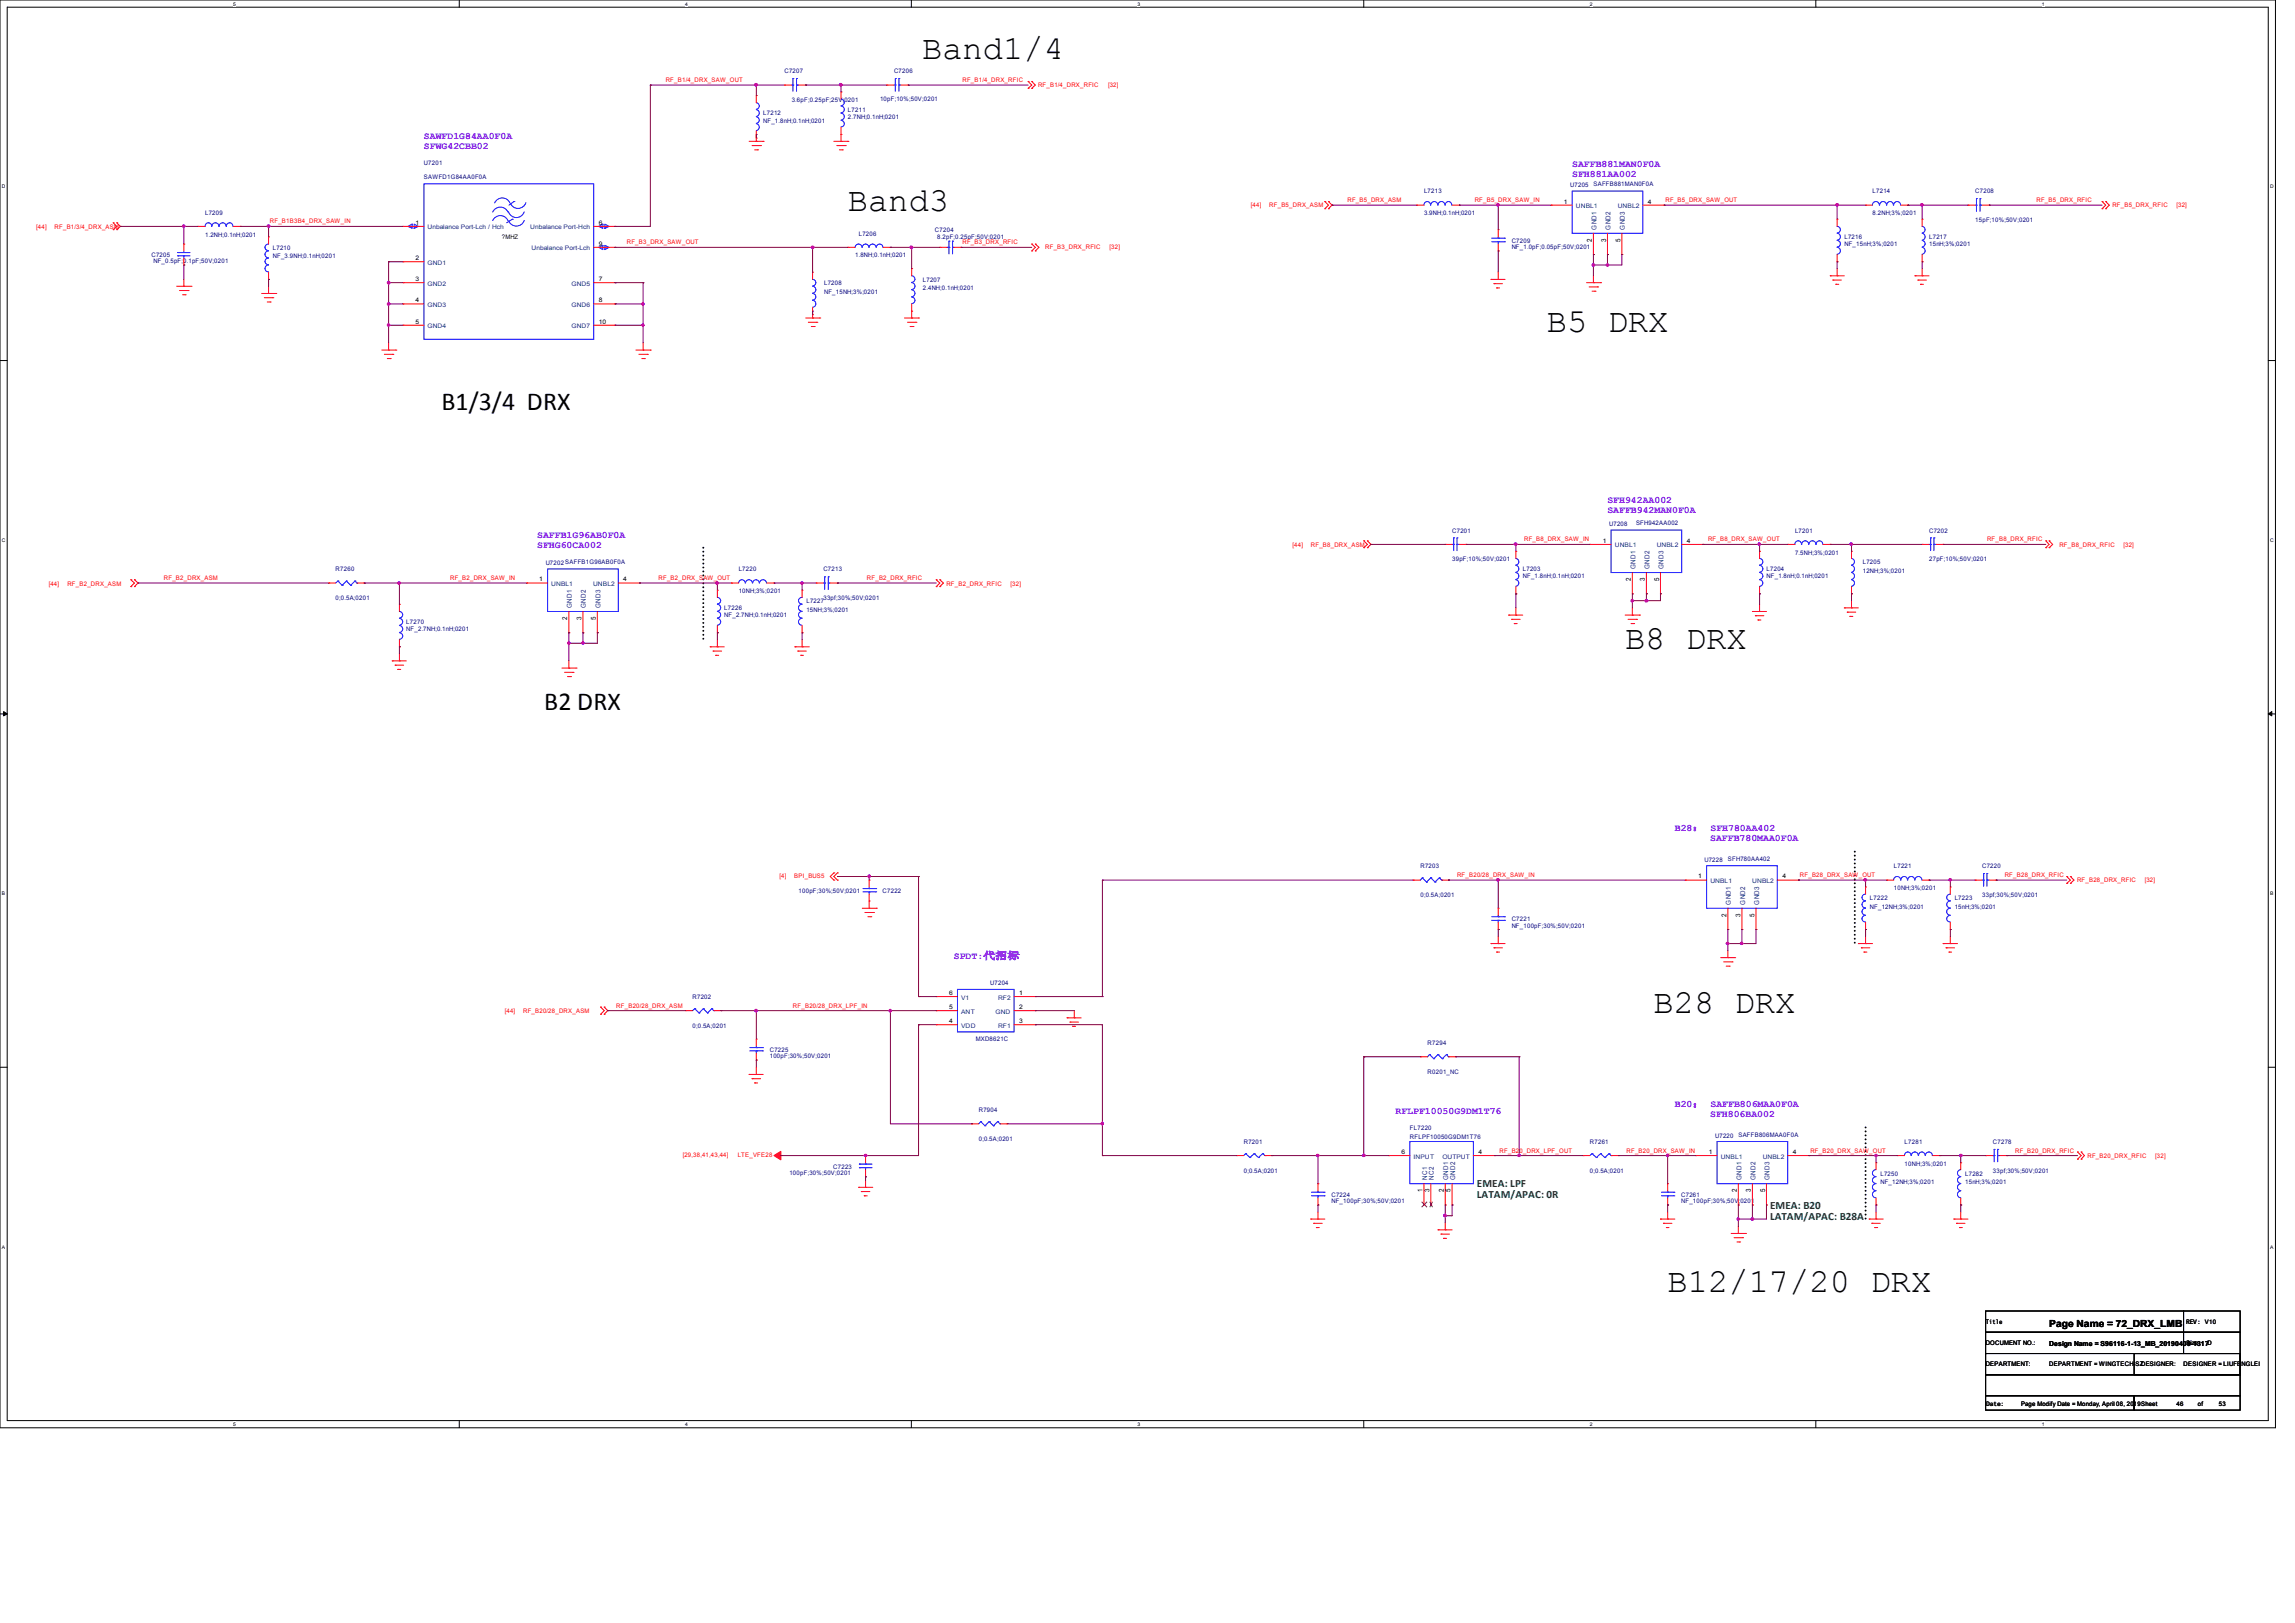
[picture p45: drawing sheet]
<svg xmlns="http://www.w3.org/2000/svg" width="297mm" height="210mm" viewBox="0 0 297 210" stroke-linecap="round" stroke-linejoin="round" font-family="sans-serif">
<defs><g id="words">
<g font-size="4.4">
<text x="119.3" y="7.6">Band1/4</text>
<text x="109.7" y="27.3">Band3</text>
<text x="200.2" y="43">B5 DRX</text>
<text x="210.3" y="83.9">B8 DRX</text>
<text x="214" y="131.1">B28 DRX</text>
<text x="215.8" y="167.2">B12/17/20 DRX</text>
</g>
<g font-size="3.3">
<text x="57.1" y="53">B1/3/4 DRX</text>
<text x="70.4" y="91.9">B2 DRX</text>
</g>
<g font-size="1.4" fill="#008000">
<text x="191.1" y="153.6">EMEA: LPF</text>
<text x="191.1" y="155.1">LATAM/APAC: 0R</text>
<text x="229.1" y="156.4">EMEA: B20</text>
<text x="229.1" y="157.8">LATAM/APAC: B28A</text>
</g>
<g font-size="1.3" fill="#8000ff">
<text x="54.9" y="18">SAWFD1G84AA0F0A</text>
<text x="54.9" y="19.3">SFWG42CBB02</text>
<text x="203.5" y="21.6">SAFFB881MAN0F0A</text>
<text x="203.5" y="22.9">SFH881AA002</text>
<text x="208" y="65.1">SFH942AA002</text>
<text x="69.5" y="69.6">SAFFB1G96AB0F0A</text>
<text x="69.5" y="70.9">SFHG60CA002</text>
<text x="208" y="66.3">SAFFB942MAN0F0A</text>
<text x="216.7" y="107.5">B28： SFH780AA402</text>
<text x="221.3" y="108.8">SAFFB780MAA0F0A</text>
<text x="123.4" y="124.1">SPDT:代招标</text>
<text x="216.7" y="143.3">B20： SAFFB806MAA0F0A</text>
<text x="180.6" y="144.2">RFLPF10050G9DM1T76</text>
<text x="221.3" y="144.5">SFH806BA002</text>
</g>
<text font-size="1.3" x="265.2" y="171.7">Page Name = 72_DRX_LMB</text>
<g font-size=".9" fill="#004080">
<text x="206.6" y="29.7" transform="rotate(-90 206.6 29.7)">GND1</text>
<text x="208.4" y="29.7" transform="rotate(-90 208.4 29.7)">GND2</text>
<text x="210.3" y="29.7" transform="rotate(-90 210.3 29.7)">GND3</text>
<text x="211.6" y="73.6" transform="rotate(-90 211.6 73.6)">GND1</text>
<text x="213.5" y="73.6" transform="rotate(-90 213.5 73.6)">GND2</text>
<text x="215.3" y="73.6" transform="rotate(-90 215.3 73.6)">GND3</text>
<text x="74" y="78.7" transform="rotate(-90 74 78.7)">GND1</text>
<text x="75.8" y="78.7" transform="rotate(-90 75.8 78.7)">GND2</text>
<text x="77.7" y="78.7" transform="rotate(-90 77.7 78.7)">GND3</text>
<text x="224" y="117.1" transform="rotate(-90 224 117.1)">GND1</text>
<text x="225.8" y="117.1" transform="rotate(-90 225.8 117.1)">GND2</text>
<text x="227.7" y="117.1" transform="rotate(-90 227.7 117.1)">GND3</text>
<text x="184.7" y="152.7" transform="rotate(-90 184.7 152.7)">NC1</text>
<text x="185.6" y="152.7" transform="rotate(-90 185.6 152.7)">NC2</text>
<text x="187.4" y="152.7" transform="rotate(-90 187.4 152.7)">GND1</text>
<text x="188.3" y="152.7" transform="rotate(-90 188.3 152.7)">GND2</text>
<text x="225.4" y="152.7" transform="rotate(-90 225.4 152.7)">GND1</text>
<text x="227.2" y="152.7" transform="rotate(-90 227.2 152.7)">GND2</text>
<text x="229" y="152.7" transform="rotate(-90 229 152.7)">GND3</text>
</g>
<g font-size=".9">
<text x="206" y="31.3" transform="rotate(-90 206 31.3)">2</text>
<text x="207.8" y="31.3" transform="rotate(-90 207.8 31.3)">3</text>
<text x="209.7" y="31.3" transform="rotate(-90 209.7 31.3)">5</text>
<text x="211.1" y="75.2" transform="rotate(-90 211.1 75.2)">2</text>
<text x="212.9" y="75.2" transform="rotate(-90 212.9 75.2)">3</text>
<text x="214.7" y="75.2" transform="rotate(-90 214.7 75.2)">5</text>
<text x="73.4" y="80.2" transform="rotate(-90 73.4 80.2)">2</text>
<text x="75.2" y="80.2" transform="rotate(-90 75.2 80.2)">3</text>
<text x="77.1" y="80.2" transform="rotate(-90 77.1 80.2)">5</text>
<text x="223.4" y="118.6" transform="rotate(-90 223.4 118.6)">2</text>
<text x="225.2" y="118.6" transform="rotate(-90 225.2 118.6)">3</text>
<text x="227.1" y="118.6" transform="rotate(-90 227.1 118.6)">5</text>
<text x="184.1" y="154.3" transform="rotate(-90 184.1 154.3)">1</text>
<text x="185" y="154.3" transform="rotate(-90 185 154.3)">3</text>
<text x="186.8" y="154.3" transform="rotate(-90 186.8 154.3)">2</text>
<text x="187.7" y="154.3" transform="rotate(-90 187.7 154.3)">5</text>
<text x="224.8" y="154.3" transform="rotate(-90 224.8 154.3)">2</text>
<text x="226.6" y="154.3" transform="rotate(-90 226.6 154.3)">3</text>
<text x="228.4" y="154.3" transform="rotate(-90 228.4 154.3)">5</text>
<text x="265.2" y="174.1">Design Name = S96116-1-13_MB_20190409-1317D</text>
</g>
<g font-size=".8" fill="#f00">
<text x="86.2" y="10.6">RF_B1/4_DRX_SAW_OUT</text>
<text x="124.6" y="10.6">RF_B1/4_DRX_RFIC</text>
<text x="134.3" y="11.3">RF_B1/4_DRX_RFIC</text>
<text x="143.4" y="11.3">[32]</text>
<text x="4.7" y="29.6">[44]</text>
<text x="7.1" y="29.6">RF_B1/3/4_DRX_ASM</text>
<text x="34.9" y="28.9">RF_B1B3B4_DRX_SAW_IN</text>
<text x="161.9" y="26.8">[44]</text>
<text x="164.3" y="26.8">RF_B5_DRX_ASM</text>
<text x="174.4" y="26.2">RF_B5_DRX_ASM</text>
<text x="190.9" y="26.2">RF_B5_DRX_SAW_IN</text>
<text x="215.5" y="26.2">RF_B5_DRX_SAW_OUT</text>
<text x="263.5" y="26.2">RF_B5_DRX_RFIC</text>
<text x="273.4" y="26.8">RF_B5_DRX_RFIC</text>
<text x="281.7" y="26.8">[32]</text>
<text x="81.1" y="31.6">RF_B3_DRX_SAW_OUT</text>
<text x="124.6" y="31.6">RF_B3_DRX_RFIC</text>
<text x="135.3" y="32.2">RF_B3_DRX_RFIC</text>
<text x="143.6" y="32.2">[32]</text>
<text x="167.3" y="70.7">[44]</text>
<text x="169.6" y="70.7">RF_B8_DRX_ASM</text>
<text x="197.2" y="70.1">RF_B8_DRX_SAW_IN</text>
<text x="221" y="70.1">RF_B8_DRX_SAW_OUT</text>
<text x="257.1" y="70.1">RF_B8_DRX_RFIC</text>
<text x="266.5" y="70.7">RF_B8_DRX_RFIC</text>
<text x="274.8" y="70.7">[32]</text>
<text x="6.3" y="75.8">[44]</text>
<text x="8.7" y="75.8">RF_B2_DRX_ASM</text>
<text x="21.2" y="75.1">RF_B2_DRX_ASM</text>
<text x="58.3" y="75.1">RF_B2_DRX_SAW_IN</text>
<text x="85.2" y="75.1">RF_B2_DRX_SAW_OUT</text>
<text x="112.2" y="75.1">RF_B2_DRX_RFIC</text>
<text x="122.5" y="75.8">RF_B2_DRX_RFIC</text>
<text x="130.8" y="75.8">[32]</text>
<text x="100.9" y="113.6">[4]</text>
<text x="102.8" y="113.6">BPI_BUS5</text>
<text x="188.6" y="113.5">RF_B20/28_DRX_SAW_IN</text>
<text x="232.9" y="113.5">RF_B28_DRX_SAW_OUT</text>
<text x="259.4" y="113.5">RF_B28_DRX_RFIC</text>
<text x="268.8" y="114.2">RF_B28_DRX_RFIC</text>
<text x="277.6" y="114.2">[32]</text>
<text x="65.3" y="131.1">[44]</text>
<text x="67.7" y="131.1">RF_B20/28_DRX_ASM</text>
<text x="79.8" y="130.4">RF_B20/28_DRX_ASM</text>
<text x="102.6" y="130.4">RF_B20/28_DRX_LPF_IN</text>
<text x="88.4" y="149.7">[29,38,41,43,44]</text>
<text x="95.5" y="149.7">LTE_VFE28</text>
<text x="194.1" y="149.1">RF_B20_DRX_LPF_OUT</text>
<text x="210.5" y="149.1">RF_B20_DRX_SAW_IN</text>
<text x="234.3" y="149.1">RF_B20_DRX_SAW_OUT</text>
<text x="260.8" y="149.1">RF_B20_DRX_RFIC</text>
<text x="270.1" y="149.8">RF_B20_DRX_RFIC</text>
<text x="278.9" y="149.8">[32]</text>
</g>
<g font-size=".8" fill="#000080">
<text x="101.5" y="9.5">C7207</text>
<text x="115.7" y="9.5">C7206</text>
<text x="98.8" y="15.9">NF_1.8nH;0.1nH;0201</text>
<text x="98.8" y="14.9">L7212</text>
<text x="102.5" y="13.2">3.6pF;0.25pF;25V;0201</text>
<text x="109.7" y="14.5">L7211</text>
<text x="109.7" y="15.4">2.7NH;0.1nH;0201</text>
<text x="113.9" y="13.1">10pF;10%;50V;0201</text>
<text x="54.9" y="21.3">U7201</text>
<text x="54.9" y="23.2">SAWFD1G84AA0F0A</text>
<text x="26.5" y="27.8">L7209</text>
<text x="184.3" y="25">L7213</text>
<text x="184.3" y="27.9">3.9NH;0.1nH;0201</text>
<text x="203.2" y="24.2">U7205</text>
<text x="206.2" y="24.1">SAFFB881MAN0F0A</text>
<text x="242.3" y="27.9">8.2NH;3%;0201</text>
<text x="242.3" y="25">L7214</text>
<text x="255.6" y="25">C7208</text>
<text x="255.6" y="28.7">15pF;10%;50V;0201</text>
<text x="19.6" y="33.2">C7205</text>
<text x="19.9" y="34.1">NF_0.5pF;0.1pF;50V;0201</text>
<text x="26.5" y="30.6">1.2NH;0.1nH;0201</text>
<text x="35.3" y="33.4">NF_3.9NH;0.1nH;0201</text>
<text x="35.3" y="32.3">L7210</text>
<text x="110.7" y="33.3">1.8NH;0.1nH;0201</text>
<text x="111.1" y="30.5">L7206</text>
<text x="121" y="30.1">C7204</text>
<text x="121.3" y="30.9">8.2pF;0.25pF;50V;0201</text>
<text x="195.6" y="31.4">C7209</text>
<text x="195.6" y="32.2">NF_1.0pF;0.05pF;50V;0201</text>
<text x="238.7" y="31.9">NF_15nH;3%;0201</text>
<text x="238.7" y="30.9">L7216</text>
<text x="249.7" y="31.9">15nH;3%;0201</text>
<text x="249.7" y="30.9">L7217</text>
<text x="106.6" y="36.9">L7208</text>
<text x="106.6" y="38">NF_15NH;3%;0201</text>
<text x="119.4" y="36.4">L7207</text>
<text x="119.4" y="37.5">2.4NH;0.1nH;0201</text>
<text x="187.9" y="68.9">C7201</text>
<text x="208.3" y="68.1">U7208</text>
<text x="211.7" y="68">SFH942AA002</text>
<text x="232.3" y="68.9">L7201</text>
<text x="232.3" y="71.8">7.5NH;3%;0201</text>
<text x="249.7" y="68.9">C7202</text>
<text x="43.4" y="73.9">R7260</text>
<text x="43.4" y="77.7">0;0.5A;0201</text>
<text x="70.6" y="73.1">U7202 SAFFB1G96AB0F0A</text>
<text x="95.6" y="73.9">L7220</text>
<text x="95.6" y="76.8">10NH;3%;0201</text>
<text x="106.6" y="73.9">C7213</text>
<text x="106.6" y="77.7">33pf;30%;50V;0201</text>
<text x="187.9" y="72.6">39pF;10%;50V;0201</text>
<text x="197.1" y="73.9">L7203</text>
<text x="197.1" y="74.8">NF_1.8nH;0.1nH;0201</text>
<text x="228.6" y="74.8">NF_1.8nH;0.1nH;0201</text>
<text x="228.6" y="73.9">L7204</text>
<text x="241.1" y="73">L7205</text>
<text x="241.1" y="74.1">12NH;3%;0201</text>
<text x="249.7" y="72.6">27pF;10%;50V;0201</text>
<text x="52.6" y="80.8">L7270</text>
<text x="52.6" y="81.7">NF_2.7NH;0.1nH;0201</text>
<text x="93.7" y="79">L7226</text>
<text x="93.7" y="79.9">NF_2.7NH;0.1nH;0201</text>
<text x="104.4" y="79.2">15NH;3%;0201</text>
<text x="104.4" y="78.1">L7227</text>
<text x="183.8" y="112.4">R7203</text>
<text x="220.6" y="111.5">U7228</text>
<text x="223.6" y="111.4">SFH780AA402</text>
<text x="245.1" y="112.4">L7221</text>
<text x="256.5" y="112.4">C7220</text>
<text x="103.3" y="115.5">100pF;30%;50V;0201</text>
<text x="114.2" y="115.5">C7222</text>
<text x="183.8" y="116.1">0;0.5A;0201</text>
<text x="195.6" y="119.2">C7221</text>
<text x="242" y="117.6">NF_12NH;3%;0201</text>
<text x="242" y="116.5">L7222</text>
<text x="245.1" y="115.2">10NH;3%;0201</text>
<text x="253" y="116.5">L7223</text>
<text x="253" y="117.6">15nH;3%;0201</text>
<text x="256.5" y="116.1">33pf;30%;50V;0201</text>
<text x="195.6" y="120">NF_100pF;30%;50V;0201</text>
<text x="89.6" y="129.2">R7202</text>
<text x="128.2" y="127.5">U7204</text>
<text x="89.6" y="133">0;0.5A;0201</text>
<text x="99.6" y="136.9">100pF;30%;50V;0201</text>
<text x="99.6" y="136.1">C7225</text>
<text x="126.3" y="134.7">MXD8621C</text>
<text x="184.8" y="135.2">R7294</text>
<text x="126.7" y="143.9">R7904</text>
<text x="184.8" y="138.9">R0201_NC</text>
<text x="126.7" y="147.6">0;0.5A;0201</text>
<text x="161" y="148">R7201</text>
<text x="182.5" y="147.4">RFLPF10050G9DM1T76</text>
<text x="182.5" y="146.3">FL7220</text>
<text x="205.8" y="148">R7261</text>
<text x="222" y="147.2">U7220</text>
<text x="225" y="147.1">SAFFB806MAA0F0A</text>
<text x="246.5" y="148">L7281</text>
<text x="257.9" y="148">C7278</text>
<text x="102.2" y="152">100pF;30%;50V;0201</text>
<text x="107.8" y="151.2">C7223</text>
<text x="161" y="151.8">0;0.5A;0201</text>
<text x="172.3" y="155.7">NF_100pF;30%;50V;0201</text>
<text x="172.3" y="154.9">C7224</text>
<text x="205.8" y="151.8">0;0.5A;0201</text>
<text x="217.6" y="154.9">C7261</text>
<text x="217.6" y="155.7">NF_100pF;30%;50V;0201</text>
<text x="243.3" y="152.1">L7250</text>
<text x="243.3" y="153.2">NF_12NH;3%;0201</text>
<text x="246.5" y="150.8">10NH;3%;0201</text>
<text x="254.3" y="153.2">15nH;3%;0201</text>
<text x="254.3" y="152.1">L7282</text>
<text x="257.9" y="151.8">33pf;30%;50V;0201</text>
</g>
<g font-size=".8">
<text x="53.8" y="29.1">1</text>
<text x="77.5" y="29.1">6</text>
<text x="202.4" y="26.3">1</text>
<text x="213.3" y="26.3">4</text>
<text x="53.8" y="33.7">2</text>
<text x="64.9" y="30.9">?MHZ</text>
<text x="77.5" y="31.8">9</text>
<text x="53.8" y="36.4">3</text>
<text x="53.8" y="39.1">4</text>
<text x="53.8" y="41.9">5</text>
<text x="77.5" y="36.4">7</text>
<text x="77.5" y="39.1">8</text>
<text x="77.5" y="41.9">10</text>
<text x="207.4" y="70.2">1</text>
<text x="218.3" y="70.2">4</text>
<text x="69.8" y="75.2">1</text>
<text x="80.7" y="75.2">4</text>
<text x="219.8" y="113.7">1</text>
<text x="230.7" y="113.7">4</text>
<text x="122.8" y="130.6">5</text>
<text x="122.8" y="128.7">6</text>
<text x="131.9" y="128.7">1</text>
<text x="131.9" y="130.6">2</text>
<text x="122.8" y="132.4">4</text>
<text x="131.9" y="132.4">3</text>
<text x="181.4" y="149.3">6</text>
<text x="191.3" y="149.3">4</text>
<text x="221.1" y="149.3">1</text>
<text x="232" y="149.3">4</text>
<text x="257" y="171.3">Title</text>
<text x="282.9" y="171.3">REV: V10</text>
<text x="257" y="174.1">DOCUMENT NO.:</text>
<text x="257" y="176.8">DEPARTMENT:</text>
<text x="265.2" y="176.8">DEPARTMENT = WINGTECH-SZDESIGNER:</text>
<text x="282.6" y="176.8">DESIGNER = LIUFENGLEI</text>
<text x="282.9" y="174.1">Size</text>
<text x="257" y="181.9">Date:</text>
<text x="261.6" y="181.9">Page Modify Date = Monday, April 08, 2019Sheet</text>
<text x="281.7" y="181.9">46</text>
<text x="284.4" y="181.9">of</text>
<text x="287.2" y="181.9">53</text>
</g>
<g font-size=".8" fill="#004080">
<text x="55.3" y="29.7">Unbalance Port-Lch / Hch</text>
<text x="68.6" y="29.7">Unbalance Port-Hch</text>
<text x="203.9" y="26.9">UNBL1</text>
<text x="209.4" y="26.9">UNBL2</text>
<text x="55.3" y="34.2">GND1</text>
<text x="68.8" y="32.4">Unbalance Port-Lch</text>
<text x="55.3" y="37">GND2</text>
<text x="55.3" y="39.7">GND3</text>
<text x="74" y="37">GND5</text>
<text x="74" y="39.7">GND6</text>
<text x="55.3" y="42.5">GND4</text>
<text x="74" y="42.5">GND7</text>
<text x="209" y="70.8">UNBL1</text>
<text x="214.4" y="70.8">UNBL2</text>
<text x="71.3" y="75.8">UNBL1</text>
<text x="76.8" y="75.8">UNBL2</text>
<text x="221.3" y="114.3">UNBL1</text>
<text x="226.8" y="114.3">UNBL2</text>
<text x="124.4" y="131.1">ANT</text>
<text x="124.4" y="129.3">V1</text>
<text x="128.8" y="131.1">GND</text>
<text x="129.2" y="129.3">RF2</text>
<text x="124.4" y="133">VDD</text>
<text x="129.2" y="133">RF1</text>
<text x="182.9" y="149.9">INPUT</text>
<text x="186.7" y="149.9">OUTPUT</text>
<text x="222.7" y="149.9">UNBL1</text>
<text x="228.1" y="149.9">UNBL2</text>
</g>
<g font-size=".6">
<text x="30.2" y=".7">5</text>
<text x="88.7" y=".7">4</text>
<text x="147.2" y=".7">3</text>
<text x="205.7" y=".7">2</text>
<text x="264.2" y=".7">1</text>
<text x=".3" y="24.4">D</text>
<text x="293.8" y="24.4">D</text>
<text x=".3" y="70.1">C</text>
<text x="293.8" y="70.1">C</text>
<text x=".3" y="115.8">B</text>
<text x="293.8" y="115.8">B</text>
<text x=".3" y="161.5">A</text>
<text x="293.8" y="161.5">A</text>
<text x="30.2" y="184.5">5</text>
<text x="88.7" y="184.5">4</text>
<text x="147.2" y="184.5">3</text>
<text x="205.7" y="184.5">2</text>
<text x="264.2" y="184.5">1</text>
</g>
</g></defs>
<path d="M0 0h294.5v184.7h-294.5zM.9 .9h292.6v182.9h-292.6z" fill="none" stroke="#000" stroke-width=".13"/>
<g fill="#fff">
<path d="M30.2 .1h.3v.7h-.3z"/>
<path d="M30.2 183.9h.3v.8h-.3z"/>
</g>
<path d="M59.4 0v.9M59.4 183.8v.9" fill="none" stroke="#000" stroke-width=".13"/>
<g fill="#fff">
<path d="M88.7 .1h.3v.7h-.3z"/>
<path d="M88.7 183.9h.3v.8h-.3z"/>
</g>
<path d="M117.9 0v.9M117.9 183.8v.9" fill="none" stroke="#000" stroke-width=".13"/>
<g fill="#fff">
<path d="M147.2 .1h.3v.7h-.3z"/>
<path d="M147.2 183.9h.3v.8h-.3z"/>
</g>
<path d="M176.5 0v.9M176.5 183.8v.9" fill="none" stroke="#000" stroke-width=".13"/>
<g fill="#fff">
<path d="M205.7 .1h.4v.7h-.4z"/>
<path d="M205.7 183.9h.4v.8h-.4z"/>
</g>
<path d="M235 0v.9M235 183.8v.9" fill="none" stroke="#000" stroke-width=".13"/>
<g fill="#fff">
<path d="M264.2 .1h.4v.7h-.4z"/>
<path d="M264.2 183.9h.4v.8h-.4z"/>
<path d="M.3 23.8h.4v.7h-.4z"/>
<path d="M293.8 23.8h.5v.7h-.5z"/>
<path d="M.3 69.5h.4v.7h-.4z"/>
<path d="M293.8 69.5h.5v.7h-.5z"/>
</g>
<path d="M0 46.7h.9M293.5 46.7h1" fill="none" stroke="#000" stroke-width=".13"/>
<g fill="#fff">
<path d="M.3 115.2h.4v.8h-.4z"/>
<path d="M293.8 115.2h.4v.8h-.4z"/>
</g>
<path d="M0 92.4h.9M293.5 92.4h1" fill="none" stroke="#000" stroke-width=".13"/>
<path d="M.5 92.1l.4 .3-.4 .2zM293.5 92.4l.5-.3v.5z" fill="#000" stroke="#000" stroke-width=".13"/>
<g fill="#fff">
<path d="M.3 161h.3v.7h-.3z"/>
<path d="M293.8 161h.4v.7h-.4z"/>
</g>
<path d="M0 138.1h.9M293.5 138.1h1M257 169.6h25.6v2.8h-25.6zM257 172.4h25.6v2.7h-25.6zM257 177.9h32.9v2.7h-32.9zM257 175.1h32.9v2.8h-32.9zM276.2 175.1h13.7v2.8h-13.7zM282.6 169.6h7.3v2.8h-7.3zM282.6 172.4h7.3v2.7h-7.3zM257 180.6h19.2v1.9h-19.2zM276.2 180.6h13.7v1.9h-13.7z" fill="none" stroke="#000" stroke-width=".13"/>
<path d="M91 70.9v11.9M240 110.2v11.9M241.4 145.9v11.8" fill="none" stroke="#000" stroke-width=".25" stroke-dasharray="0 .5"/>
<g fill="none" stroke="#f00" stroke-width=".13">
<path d="M96.9 18.3h1.9M97.3 18.8h1.1M97.7 19.4h.3M97.9 18.3h.1M97.9 12.4h.1M97.9 17.9h.1M97.9 12.4v.9M97.9 16.9v1.4M98 19.4h.1M98.4 18.8h.1M98.8 18.3h.1M101.5 11h.9"/>
<path d="M101.5 11h.1M103.3 11h1M104.3 11h.1M107.9 18.3h1.8M108.3 18.8h1.1M108.6 19.4h.4M108.8 18.3h.1M108.8 11.9h.1M108.8 17.4h.1M108.8 11.9v.9M108.8 16.5v1.8M109 19.4h.1"/>
<path d="M109.4 18.8h.1M109.7 18.3h.1M114.8 11h.9M114.8 11h.1M116.6 11h.9M117.5 11h.1M133.1 10.5h.1M133.1 11.4h.1M133.1 10.5l.4 .5-.4 .4M133.5 10.5l.5 .5-.5 .4M133.5 10.5h.1M133.5 11.4h.1"/>
<path d="M14.6 28.8l.5 .5-.5 .4M14.6 28.8h.1M14.6 29.7h.1M15.1 28.8l.5 .5-.5 .4M15.1 29.7h.1M15.1 28.8h.1M22.9 37h1.8M23.2 37.6h1.1M23.6 38.1h.4M23.8 37h.1M23.8 31.6h.1M23.8 34.3h.1"/>
<path d="M23.8 31.6v.9M23.8 33.4v.9M23.8 36.2v.8M24 38.1h.1M24.3 37.6h.1M24.7 37h.1M25.6 29.3h.9M25.6 29.3h.1M30.2 29.3h.9M31.1 29.3h.1M33.9 38h1.8M34.2 38.5h1.1"/>
<path d="M34.6 39.1h.4M34.8 38h.1M34.8 30.6h.1M34.8 36.2h.1M34.8 30.6v1M34.8 35.2v1M34.8 37v1M35 39.1h.1M35.3 38.5h.1M35.7 38h.1M52.2 29.3h.1M52.2 33.9h.1"/>
<path d="M52.2 36.6h.1M52.2 39.3h.1M52.2 36.6h2.7M52.2 29.3h2.7M52.2 33.9h2.7M52.2 39.3h2.7M76.8 36.6h2.8M76.8 29.3h2.8M76.8 32h2.8M76.8 39.3h2.8M79.6 32h.1M79.6 29.3h.1"/>
<path d="M79.6 36.6h.1M79.6 39.3h.1M105.2 35.2h.1M105.2 35.2v1M105.2 39.8v1.3M109.7 32h1M109.7 32h.1M114.3 32h.9M115.2 32h.1M118 34.8h.1M118 34.8v.9M118 39.3v1.8"/>
<path d="M121.6 32h1M121.6 32h.1M123.4 32h1M124.4 32h.1M133.5 31.6l.5 .4-.5 .5M133.5 31.6h.1M133.5 32.5h.1M134 31.6h.1M134 32.5h.1M134 31.6l.5 .4-.5 .5M171.4 26.1h.1M171.4 27h.1"/>
<path d="M171.5 26.1l.4 .4-.4 .5M171.9 27h.1M171.9 26.1h.1M171.9 26.1l.5 .4-.5 .5M183.3 26.5h.1M183.3 26.5h1M187.9 26.5h.9M188.8 26.5h.1M193 36.2h1.8M193 36.2h.1M193.3 36.7h1.1M193.3 36.7h.1"/>
<path d="M193.7 37.3h.1M193.7 37.3h.4M193.9 36.2h.1M193.9 29.7h.1M193.9 32.5h.1M193.9 29.7v.9M193.9 31.6v.9M193.9 35.2v1M200.7 26.5h2.8M200.7 26.5h.1M205.3 36.6h1.8M205.7 37.1h1.1"/>
<path d="M206 37.7h.4M206.2 36.6h.1M206.2 32.9h.1M206.2 30.2v2.7M206.2 35.7v.9M206.4 37.7h.1M206.8 37.1h.1M207.1 36.6h.1M208 32.9h.1M208 30.2v2.7M209.9 32.9h.1M209.9 30.2v2.7"/>
<path d="M212.6 26.5h2.7M215.3 26.5h.1M236.9 35.7h1.8M236.9 35.7h.1M237.2 36.2h1.1M237.2 36.2h.1M237.6 36.8h.1M237.6 36.8h.4M237.7 35.7h.1M237.7 28.4h.1M237.7 33.9h.1M237.7 28.4v.9"/>
<path d="M237.7 32.9v1M237.7 34.8v.9M241.4 26.5h.1M241.4 26.5h.9M246 26.5h.9M246.9 26.5h.1M247.8 35.7h.1M247.8 35.7h1.8M248.2 36.2h1.1M248.2 36.2h.1M248.5 36.8h.4M248.5 36.8h.1"/>
<path d="M248.8 35.7h.1M248.8 28.4h.1M248.8 33.9h.1M248.8 28.4v.9M248.8 32.9v1M248.8 34.8v.9M254.7 26.5h.1M254.7 26.5h.9M256.5 26.5h.9M257.4 26.5h.1M272 26.1h.1M272 27h.1"/>
<path d="M272 26.1l.5 .4-.5 .5M272.5 26.1h.1M272.5 27h.1M272.5 26.1l.5 .4-.5 .5M49.4 45.3h1.8M49.7 45.8h1.1M50.1 46.4h.4M50.3 45.3h.1M50.3 44.4v.9M50.5 46.4h.1M50.8 45.8h.1M51.2 45.3h.1"/>
<path d="M52.2 42.1h.1M52.2 42.1h2.7M76.8 42.1h2.8M79.6 42.1h.1M82.3 45.3h1.9M82.7 45.8h1.1M83.1 46.4h.3M83.2 45.3h.1M83.2 44.4v.9M83.4 46.4h.1M83.8 45.8h.1M84.2 45.3h.1"/>
<path d="M104.3 41.1h1.8M104.6 41.7h1.1M105 42.2h.4M105.2 41.1h.1M105.2 40.7h.1M105.4 42.2h.1M105.7 41.7h.1M106.1 41.1h.1M117.1 41.1h1.8M117.4 41.7h1.1M117.8 42.2h.4M118 41.1h.1"/>
<path d="M118 40.3h.1M118.2 42.2h.1M118.5 41.7h.1M118.9 41.1h.1M16.9 75l.5 .4-.5 .5M16.9 75h.1M16.9 75.9h.1M17.4 75l.5 .4-.5 .5M17.4 75.9h.1M17.4 75h.1M42.5 75.4h.1M42.5 75.4h.9"/>
<path d="M46.2 75.4h.9M47.1 75.4h.1M51.7 78.2h.1M51.7 78.2v.9M68.2 75.4h.1M68.2 75.4h2.7M73.6 79.1v2.8M75.4 79.1v2.8M77.3 79.1v2.8M80 75.4h2.8M82.8 75.4h.1M92.8 76.4h.1"/>
<path d="M92.8 76.4v.9M94.7 75.4h.9M94.7 75.4h.1M99.2 75.4h1M100.2 75.4h.1M103.8 76.4h.1M103.8 76.4v.9M105.6 75.4h.1M105.6 75.4h1M107.4 75.4h1M108.4 75.4h.1M121.2 75h.1"/>
<path d="M121.2 75.9h.1M121.2 75l.4 .4-.4 .5M121.6 75l.5 .4-.5 .5M121.6 75h.1M121.6 75.9h.1M176.5 70h.1M176.5 70.9h.1M176.5 70l.5 .4-.5 .5M177 70.9h.1M177 70h.1M177 70l.4 .4-.4 .5M187 70.4h.1"/>
<path d="M187 70.4h.9M188.8 70.4h.9M189.7 70.4h.1M195.2 79.6h1.9M195.2 79.6h.1M196.2 79.6h.1M196.2 71.3h.1M196.2 76.8h.1M196.2 71.3v1M196.2 75.9v.9M196.2 78.7v.9M205.7 70.4h2.8"/>
<path d="M205.7 70.4h.1M210.3 79.6h1.9M211.2 79.6h.1M211.2 76.8h.1M211.2 74.1v2.7M211.2 78.7v.9M212.2 79.6h.1M213.1 76.8h.1M213.1 74.1v2.7M214.9 76.8h.1M214.9 74.1v2.7M217.6 70.4h2.8"/>
<path d="M220.4 70.4h.1M226.8 79.1h1.8M226.8 79.1h.1M227.2 79.7h1.1M227.2 79.7h.1M227.7 79.1h.1M227.7 71.3h.1M227.7 76.8h.1M227.7 71.3v1M227.7 75.9v.9M227.7 78.2v.9M231.4 70.4h.1"/>
<path d="M231.4 70.4h.9M235.9 70.4h1M236.9 70.4h.1M238.7 78.7h1.8M238.7 78.7h.1M239.1 79.2h1.1M239.1 79.2h.1M239.4 79.8h.1M239.4 79.8h.4M239.6 78.7h.1M239.6 71.3h.1M239.6 76.8h.1"/>
<path d="M239.6 71.3v1M239.6 75.9v.9M239.6 77.7v1M248.8 70.4h.1M248.8 70.4h.8M250.6 70.4h.9M251.5 70.4h.1M264.8 70h.1M264.8 70.9h.1M264.8 70l.4 .4-.4 .5M265.2 70h.1M265.2 70.9h.1"/>
<path d="M265.2 70l.4 .4-.4 .5M50.8 85.5h1.8M50.8 85.5h.1M51.1 86.1h1.1M51.1 86.1h.1M51.5 86.6h.1M51.5 86.6h.4M51.7 85.5h.1M51.7 83.7h.1M51.7 82.8v.9M51.7 84.6v.9M72.7 86.4h1.8"/>
<path d="M73.1 87h1.1M73.4 87.5h.4M73.6 86.4h.1M73.6 81.9h.1M73.6 85.5v.9M73.8 87.5h.1M74.2 87h.1M74.5 86.4h.1M75.4 81.9h.1M77.3 81.9h.1M91.9 83.7h.1M91.9 83.7h1.8"/>
<path d="M92.3 84.2h1.1M92.3 84.2h.1M92.6 84.8h.1M92.6 84.8h.4M92.8 83.7h.1M92.8 81.9h.1M92.8 80.9v1M92.8 82.8v.9M102.9 83.7h1.8M102.9 83.7h.1M103.3 84.2h1.1M103.3 84.2h.1"/>
<path d="M103.6 84.8h.4M103.6 84.8h.1M103.8 83.7h.1M103.8 81.9h.1M103.8 80.9v1M103.8 82.8v.9M195.6 80.1h1.1M195.6 80.1h.1M196 80.7h.1M196 80.7h.3M210.7 80.1h1.1M211.1 80.7h.3"/>
<path d="M211.4 80.7h.1M211.8 80.1h.1M227.5 80.2h.1M227.5 80.2h.4M107.9 112.9l-.5 .5 .5 .5M107.9 112.9h.1M107.9 113.9h.1M108.4 112.9l-.5 .5 .5 .5M108.4 112.9h.1M108.4 113.9h.1M111.6 117.5h1.8M111.9 118.1h1.1"/>
<path d="M112.3 118.6h.4M112.5 117.5h.1M112.5 113.9h.1M112.5 116.6h.1M112.5 113.9v.9M112.5 115.7v1.8M112.7 118.6h.1M113 118.1h.1M113.4 117.5h.1M182.9 113.9h.9M182.9 113.9h.1M186.6 113.9h.9"/>
<path d="M187.5 113.9h.1M193.9 117.5h.1M193.9 117.5v.9M193.9 119.3v1M218.1 113.9h2.8M218.1 113.9h.1M223.6 117.5v2.8M225.4 117.5v2.8M227.2 117.5v2.8M230 113.9h2.7M232.7 113.9h.1M241.4 114.8h.1"/>
<path d="M241.4 114.8v.9M241.4 119.3v1M244.2 113.9h.1M244.2 113.9h.9M248.8 113.9h.8M249.6 113.9h.1M252.4 114.8h.1M252.4 114.8v.9M252.4 119.3v1M255.6 113.9h.1M255.6 113.9h.9M257.4 113.9h.9"/>
<path d="M258.3 113.9h.1M267.5 113.4h.1M267.5 114.3h.1M267.5 113.4l.4 .5-.4 .4M267.9 113.4h.1M267.9 114.3h.1M267.9 113.4l.5 .5-.5 .4M77.7 130.3l.5 .5-.5 .4M77.7 130.3h.1M77.7 131.2h.1M78.2 131.2h.1M78.2 130.3h.1"/>
<path d="M78.2 130.3l.5 .5-.5 .4M88.7 130.8h.9M88.7 130.8h.1M92.4 130.8h.9M93.3 130.8h.1M96.9 139h.1M96.9 139h1.9M97.3 139.6h1.1M97.3 139.6h.1M97.9 139h.1M97.9 134.5h.1M97.9 137.2h.1"/>
<path d="M97.9 134.5v.8M97.9 136.3v.9M97.9 138.1v.9M121.2 128.9h2.7M121.2 130.8h2.7M121.2 132.6h2.7M121.2 132.6h.1M121.2 130.8h.1M121.2 128.9h.1M131.2 128.9h2.8M131.2 130.8h2.8M131.2 132.6h2.8"/>
<path d="M134 128.9h.1M134 130.8h.1M134 132.6h.1M138.1 131.7h.1M138.1 131.7h1.8M138.5 132.2h.1M138.5 132.2h1.1M138.8 132.8h.4M138.8 132.8h.1M139 131.7h.1M139 130.8v.9M183.8 136.7h.1"/>
<path d="M183.8 136.7h.9M187.5 136.7h.9M188.4 136.7h.1M193 122.1h1.8M193 122.1h.1M193.3 122.6h1.1M193.3 122.6h.1M193.7 123.2h.1M193.7 123.2h.4M193.9 122.1h.1M193.9 120.3h.1M193.9 121.2v.9"/>
<path d="M222.7 123.9h1.8M223.1 124.5h1.1M223.4 125h.4M223.6 123.9h.1M223.6 120.3h.1M223.6 123v.9M223.8 125h.1M224.2 124.5h.1M224.5 123.9h.1M225.4 120.3h.1M227.2 120.3h.1M240.5 122.1h.1"/>
<path d="M240.5 122.1h1.8M240.9 122.6h1.1M240.9 122.6h.1M241.2 123.2h.1M241.2 123.2h.4M241.4 122.1h.1M241.4 120.3h.1M241.4 121.2v.9M251.5 122.1h.1M251.5 122.1h1.8M251.8 122.6h1.1M251.8 122.6h.1"/>
<path d="M252.2 123.2h.4M252.2 123.2h.1M252.4 122.1h.1M252.4 120.3h.1M252.4 121.2v.9M97.7 140.1h.1M97.7 140.1h.3M111.1 153.6h.1M111.1 153.6h1.8M111.5 154.2h1.1M111.5 154.2h.1M111.8 154.7h.4"/>
<path d="M111.8 154.7h.1M112 153.6h.1M112 149.5h.1M112 152.3h.1M112 149.5v1M112 151.3v1M112 152.7v.9M125.7 145.4h.1M125.7 145.4h1M129.4 145.4h.9M130.3 145.4h.1M160 149.5h1"/>
<path d="M160 149.5h.1M163.7 149.5h.9M164.6 149.5h.1M169.6 157.7h.1M169.6 157.7h1.8M170 158.3h1.1M170 158.3h.1M170.3 158.8h.4M170.3 158.8h.1M170.6 157.7h.1M170.6 153.2h.1M170.6 155.9h.1"/>
<path d="M170.6 153.2v.9M170.6 155v.9M170.6 156.8v.9M179.7 149.5h.1M179.7 149.5h2.8M184.3 155.9h.1M184.3 153.2v2.7M185.2 155.9h.1M185.2 153.2v2.7M186.1 159.1h1.8M186.1 159.1h.1M186.5 159.7h1.1"/>
<path d="M186.5 159.7h.1M187 159.1h.1M187 155.9h.1M187 153.2v2.7M187 158.2v.9M187.9 155.9h.1M187.9 153.2v2.7M190.7 149.5h2.7M193.4 149.5h.1M204.9 149.5h.1M204.9 149.5h.8M208.5 149.5h.9"/>
<path d="M209.4 149.5h.1M214.9 157.7h.1M214.9 157.7h1.8M215.3 158.3h1.1M215.3 158.3h.1M215.6 158.8h.4M215.6 158.8h.1M215.8 157.7h.1M215.8 153.2h.1M215.8 155.9h.1M215.8 153.2v.9M215.8 155v.9"/>
<path d="M215.8 156.8v.9M219.5 149.5h2.7M219.5 149.5h.1M224 159.6h1.9M225 159.6h.1M225 155.9h.1M225 153.2v2.7M225 158.7v.9M225.9 159.6h.1M226.8 155.9h.1M226.8 153.2v2.7M228.6 155.9h.1"/>
<path d="M228.6 153.2v2.7M231.4 149.5h2.7M234.1 149.5h.1M241.9 157.7h.1M241.9 157.7h1.8M242.2 158.3h1.1M242.2 158.3h.1M242.6 158.8h.1M242.6 158.8h.4M242.8 157.7h.1M242.8 150.5h.1M242.8 155.9h.1"/>
<path d="M242.8 150.5v.8M242.8 155v.9M242.8 156.8v.9M245.5 149.5h.1M245.5 149.5h1M250.1 149.5h.9M251 149.5h.1M252.9 157.7h1.8M252.9 157.7h.1M253.2 158.3h.1M253.2 158.3h1.1M253.6 158.8h.1"/>
<path d="M253.6 158.8h.4M253.7 157.7h.1M253.7 155.9h.1M253.7 150.5h.1M253.7 150.5v.8M253.7 155v.9M253.7 156.8v.9M257 149.5h.9M257 149.5h.1M258.8 149.5h.9M259.7 149.5h.1M268.9 149.1h.1"/>
<path d="M268.9 150h.1M268.9 149.1l.4 .4-.4 .5M269.3 149.1h.1M269.3 150h.1M269.3 149.1l.4 .4-.4 .5M186.8 160.2h.1M186.8 160.2h.4M224.4 160.1h1.1M224.8 160.7h.3M225.1 160.7h.1M225.5 160.1h.1"/>
</g>
<path d="M100.2 149.5l.8-.5v1.1z" fill-rule="evenodd" fill="#f00" stroke="#f00" stroke-width=".13"/>
<g fill="none" stroke="#00f" stroke-width=".13">
<path d="M97.9 13.3a.42 .42 0 0 1 .4 .4 .42 .42 0 0 1-.4 .4M97.9 14.2a.45 .45 0 0 1 .4 .4 .45 .45 0 0 1-.4 .5M97.9 16a.45 .45 0 0 1 .4 .4 .45 .45 0 0 1-.4 .5M97.9 15.1a.42 .42 0 0 1 .4 .4 .42 .42 0 0 1-.4 .5M102.4 11h.2M102.6 11h.1M102.6 10.2h.1M102.6 10.2v1.6M103.1 10.2h.1M103.1 11h.1M103.1 10.2v1.6M103.1 11h.2"/>
<path d="M108.8 12.8a.42 .42 0 0 1 .5 .5 .42 .42 0 0 1-.5 .4M108.8 13.7a.44 .44 0 0 1 .5 .5 .44 .44 0 0 1-.5 .4M108.8 14.6a.44 .44 0 0 1 .5 .5 .44 .44 0 0 1-.5 .4M108.8 15.6a.42 .42 0 0 1 .5 .4 .42 .42 0 0 1-.5 .4M115.7 11h.2M115.9 11h.1M115.9 10.2h.1M115.9 10.2v1.6M116.3 10.2h.1M116.3 11h.1M116.3 10.2v1.6M116.3 11h.3"/>
<path d="M23 33.1h1.6M23 32.7h1.6M23 33.1h.1M23 32.7h.1M23.8 32.7h.1M23.8 33.1h.1M23.8 32.5v.2M23.8 33.1v.3M27.4 29.3a.42 .42 0 0 0-.4-.5 .42 .42 0 0 0-.5 .5M28.3 29.3a.44 .44 0 0 0-.4-.5 .44 .44 0 0 0-.5 .5M29.2 29.3a.44 .44 0 0 0-.4-.5 .44 .44 0 0 0-.4 .5M30.1 29.3a.42 .42 0 0 0-.4-.5 .42 .42 0 0 0-.4 .5"/>
<path d="M34.8 31.6a.43 .43 0 0 0-.5 .4 .43 .43 0 0 0 .5 .4M34.8 32.5a.44 .44 0 0 0-.5 .4 .44 .44 0 0 0 .5 .5M34.8 33.4a.43 .43 0 0 0-.5 .4 .43 .43 0 0 0 .5 .4M34.8 34.3a.44 .44 0 0 0-.5 .4 .44 .44 0 0 0 .5 .5M52.8 29.3l.5-.3v.5zM53.6 29l.5 .3-.5 .2zM54.9 23.8h21.9v20.1h-21.9zM63.8 28.5a1.08 1.08 0 0 1 .9-.6 1.08 1.08 0 0 1 1 .6M63.8 27.4a1.08 1.08 0 0 1 .9-.6 1.08 1.08 0 0 1 1 .6M64 26.3a1.08 1.08 0 0 1 1-.7 1.08 1.08 0 0 1 1 .7M65.8 27.4a1.07 1.07 0 0 0 1 .8 1.07 1.07 0 0 0 1-.8M66.3 28.4h.1"/>
<path d="M66.3 28.4l-.7 .4M66.5 26.1l-.6 .4M66.5 26.1h.1M67.8 28.5a1.08 1.08 0 0 1-.9 .8 1.08 1.08 0 0 1-1.1-.7M68.1 26.2a1.08 1.08 0 0 1-1 .8 1.08 1.08 0 0 1-1-.7M77.5 29.3l.5-.3v.5zM77.5 32l.5-.3v.6zM78.3 29l.5 .3-.5 .2zM78.3 31.7l.5 .3-.5 .3zM105.2 38a.42 .42 0 0 1 .4 .4 .42 .42 0 0 1-.4 .4M105.2 36.2a.42 .42 0 0 1 .4 .4 .42 .42 0 0 1-.4 .4M105.2 37a.45 .45 0 0 1 .4 .5 .45 .45 0 0 1-.4 .4"/>
<path d="M105.2 38.9a.45 .45 0 0 1 .4 .4 .45 .45 0 0 1-.4 .5M110.7 32a.45 .45 0 0 1 .4-.4 .45 .45 0 0 1 .4 .4M111.6 32a.42 .42 0 0 1 .4-.4 .42 .42 0 0 1 .4 .4M112.5 32a.45 .45 0 0 1 .4-.4 .45 .45 0 0 1 .5 .4M113.4 32a.42 .42 0 0 1 .4-.4 .42 .42 0 0 1 .5 .4M118 35.7a.42 .42 0 0 1 .4 .4 .42 .42 0 0 1-.4 .4M118 38.4a.42 .42 0 0 1 .4 .5 .42 .42 0 0 1-.4 .4M118 37.5a.44 .44 0 0 1 .4 .5 .44 .44 0 0 1-.4 .4M118 36.6a.44 .44 0 0 1 .4 .4 .44 .44 0 0 1-.4 .5M122.6 32h.2M122.8 31.2h.1M122.8 32h.1"/>
<path d="M122.8 31.2v1.7M123.3 32h.1M123.3 31.2h.1M123.3 31.2v1.7M185.1 26.5a.43 .43 0 0 0-.4-.4 .43 .43 0 0 0-.4 .4M186.1 26.5a.44 .44 0 0 0-.5-.4 .44 .44 0 0 0-.4 .4M187 26.5a.44 .44 0 0 0-.5-.4 .44 .44 0 0 0-.4 .4M187.9 26.5a.43 .43 0 0 0-.4-.4 .43 .43 0 0 0-.5 .4M193 31.3h1.7M193 30.8h1.7M193.9 30.8h.1M193.9 31.3h.1"/>
<path d="M193.9 30.6v.2M193.9 31.3v.3M194.7 31.3h.1M194.7 30.8h.1M203.5 24.7h9.1v5.5h-9.1zM237.7 31.1a.42 .42 0 0 1 .5 .4 .42 .42 0 0 1-.5 .5M237.7 29.3a.42 .42 0 0 1 .5 .4 .42 .42 0 0 1-.5 .4M237.7 30.2a.45 .45 0 0 1 .5 .4 .45 .45 0 0 1-.5 .5M237.7 32a.45 .45 0 0 1 .5 .4 .45 .45 0 0 1-.5 .5M243.2 26.5a.44 .44 0 0 0-.4-.4 .44 .44 0 0 0-.5 .4M244.1 26.5a.44 .44 0 0 0-.4-.4 .44 .44 0 0 0-.5 .4M245 26.5a.43 .43 0 0 0-.4-.4 .43 .43 0 0 0-.4 .4"/>
<path d="M246 26.5a.44 .44 0 0 0-.5-.4 .44 .44 0 0 0-.4 .4M248.8 31.1a.42 .42 0 0 1 .3 .4 .42 .42 0 0 1-.4 .5M248.8 29.3a.42 .42 0 0 1 .3 .4 .42 .42 0 0 1-.4 .4M248.8 30.2a.45 .45 0 0 1 .3 .4 .45 .45 0 0 1-.4 .5M248.8 32a.45 .45 0 0 1 .3 .4 .45 .45 0 0 1-.4 .5M255.6 26.5h.2M255.8 26.5h.1M255.8 25.7h.1M255.8 25.7v1.6M256.2 25.7h.1M256.2 26.5h.1M256.2 25.7v1.6"/>
<path d="M256.2 26.5h.3M43.7 75.2h.1M43.7 75.2l.6 .5M43.7 75.2l-.3 .2M44.3 75.7h.1M44.8 75.2l-.5 .5M44.8 75.2h.1M44.8 75.2l.6 .5M45.4 75.7h.1M45.9 75.2h.1M45.9 75.2l.3 .2M45.9 75.2l-.5 .5"/>
<path d="M46.2 75.4h.1M51.7 79.1a.42 .42 0 0 1 .4 .4 .42 .42 0 0 1-.4 .5M70.9 73.6h9.1v5.5h-9.1zM92.8 77.3a.42 .42 0 0 1 .5 .4 .42 .42 0 0 1-.5 .4M92.8 78.2a.44 .44 0 0 1 .5 .4 .44 .44 0 0 1-.5 .5M92.8 79.1a.42 .42 0 0 1 .5 .4 .42 .42 0 0 1-.5 .5M96.4 75.4a.42 .42 0 0 0-.4-.4 .42 .42 0 0 0-.4 .4M97.4 75.4a.45 .45 0 0 0-.5-.4 .45 .45 0 0 0-.4 .4M97.4 75.4a.42 .42 0 0 1 .4-.4 .42 .42 0 0 1 .5 .4M99.2 75.4a.45 .45 0 0 0-.5-.4 .45 .45 0 0 0-.4 .4M103.8 79.1a.43 .43 0 0 0-.5 .4 .43 .43 0 0 0 .5 .5M103.8 78.2a.44 .44 0 0 0-.5 .4 .44 .44 0 0 0 .5 .5"/>
<path d="M103.8 77.3a.43 .43 0 0 0-.5 .4 .43 .43 0 0 0 .5 .4M106.6 75.4h.1M106.7 75.4h.1M106.7 74.6h.1M106.7 74.6v1.7M107.2 74.6h.1M107.2 75.4h.1M107.2 74.6v1.7M107.2 75.4h.2M187.9 70.4h.2M188.1 70.4h.1M188.1 69.6h.1"/>
<path d="M188.1 69.6v1.6M188.6 69.6h.1M188.6 70.4h.1M188.6 69.6v1.6M188.6 70.4h.2M196.2 73.2a.45 .45 0 0 1 .4 .4 .45 .45 0 0 1-.4 .4M196.2 74.1a.45 .45 0 0 1 .4 .4 .45 .45 0 0 1-.4 .5M196.2 75a.42 .42 0 0 1 .4 .4 .42 .42 0 0 1-.4 .5M196.2 72.3a.42 .42 0 0 1 .4 .4 .42 .42 0 0 1-.4 .4M208.5 68.6h9.1v5.5h-9.1zM227.7 72.3a.42 .42 0 0 1 .4 .4 .42 .42 0 0 1-.4 .4M227.7 73.2a.44 .44 0 0 1 .4 .4 .44 .44 0 0 1-.4 .4"/>
<path d="M227.7 74.1a.44 .44 0 0 1 .4 .4 .44 .44 0 0 1-.4 .5M227.7 75a.42 .42 0 0 1 .4 .4 .42 .42 0 0 1-.4 .5M233.1 70.4a.42 .42 0 0 0-.4-.4 .42 .42 0 0 0-.4 .4M234.1 70.4a.44 .44 0 0 0-.5-.4 .44 .44 0 0 0-.4 .4M235 70.4a.44 .44 0 0 0-.5-.4 .44 .44 0 0 0-.4 .4M235.9 70.4a.42 .42 0 0 0-.4-.4 .42 .42 0 0 0-.5 .4M239.6 72.3a.42 .42 0 0 1 .4 .4 .42 .42 0 0 1-.4 .4M239.6 73.2a.45 .45 0 0 1 .4 .4 .45 .45 0 0 1-.4 .4M239.6 74.1a.45 .45 0 0 1 .4 .4 .45 .45 0 0 1-.4 .5M239.6 75a.42 .42 0 0 1 .4 .4 .42 .42 0 0 1-.4 .5M249.6 70.4h.3M249.9 70.4h.1"/>
<path d="M249.9 69.6h.1M249.9 69.6v1.6M250.3 69.6h.1M250.3 70.4h.1M250.3 69.6v1.6M250.3 70.4h.3M51.7 80a.44 .44 0 0 1 .4 .5 .44 .44 0 0 1-.4 .4M51.7 80.9a.44 .44 0 0 1 .4 .5 .44 .44 0 0 1-.4 .4M51.7 81.9a.42 .42 0 0 1 .4 .4 .42 .42 0 0 1-.4 .4M92.8 80a.44 .44 0 0 1 .5 .5 .44 .44 0 0 1-.5 .4M103.8 80a.44 .44 0 0 0-.5 .5 .44 .44 0 0 0 .5 .4M111.7 115.4h1.6"/>
<path d="M111.7 115h1.6M112.5 115h.1M112.5 115.4h.1M112.5 114.8v.2M112.5 115.4v.3M113.3 115.4h.1M113.3 115h.1M184.1 113.6l-.3 .3M184.1 113.6h.1M184.1 113.6l.5 .5M184.6 114.1h.1M185.2 113.6h.1"/>
<path d="M185.2 113.6l.5 .5M185.2 113.6l-.6 .5M185.7 114.1h.1M186.3 113.6h.1M186.3 113.6l.3 .3M186.3 113.6l-.6 .5M186.6 113.9h.1M193 119.1h1.7M193 118.6h1.7M193.9 118.6h.1M193.9 119.1h.1M193.9 118.4v.2"/>
<path d="M193.9 119.1v.2M194.7 119.1h.1M194.7 118.6h.1M220.9 112h9.1v5.5h-9.1zM241.4 115.7a.43 .43 0 0 0-.4 .4 .43 .43 0 0 0 .4 .4M241.4 116.6a.44 .44 0 0 0-.4 .4 .44 .44 0 0 0 .4 .5M241.4 117.5a.44 .44 0 0 0-.4 .5 .44 .44 0 0 0 .4 .4M241.4 118.4a.43 .43 0 0 0-.4 .5 .43 .43 0 0 0 .4 .4M246 113.9a.44 .44 0 0 0-.5-.5 .44 .44 0 0 0-.4 .5M246.8 113.9a.42 .42 0 0 0-.4-.5 .42 .42 0 0 0-.4 .5M247.8 113.9a.44 .44 0 0 0-.5-.5 .44 .44 0 0 0-.4 .5M248.7 113.9a.44 .44 0 0 0-.4-.5 .44 .44 0 0 0-.5 .5"/>
<path d="M252.4 118.4a.43 .43 0 0 0-.5 .5 .43 .43 0 0 0 .5 .4M252.4 117.5a.44 .44 0 0 0-.5 .5 .44 .44 0 0 0 .5 .4M252.4 116.6a.44 .44 0 0 0-.5 .4 .44 .44 0 0 0 .5 .5M252.4 115.7a.43 .43 0 0 0-.5 .4 .43 .43 0 0 0 .5 .4M256.5 113.9h.2M256.7 113.9h.1M256.7 113h.1M256.7 113v1.7M257.1 113.9h.3M257.1 113h.1M257.1 113.9h.1M257.1 113v1.7"/>
<path d="M89.9 130.5l-.3 .3M89.9 130.5h.1M89.9 130.5l.6 .6M90.5 131.1h.1M91 130.5h.1M91 130.5l.6 .6M91 130.5l-.5 .6M91.6 131.1h.1M92.1 130.5h.1M92.1 130.5l.3 .3M92.1 130.5l-.5 .6M92.4 130.8h.1"/>
<path d="M97 136h1.7M97 135.6h1.7M97.9 135.6h.1M97.9 136h.1M97.9 135.3v.3M97.9 136v.3M98.7 136h.1M98.7 135.6h.1M123.9 128h7.3v5.5h-7.3zM185 136.4l-.3 .3M185 136.4h.1M185 136.4l.5 .6"/>
<path d="M185.5 137h.1M186.1 136.4h.1M186.1 136.4l.5 .6M186.1 136.4l-.6 .6M186.6 137h.1M187.2 136.4h.1M187.2 136.4l.3 .3M187.2 136.4l-.6 .6M187.5 136.7h.1M111.2 151.1h.1M111.2 150.6h.1M111.2 151.1h1.7"/>
<path d="M111.2 150.6h1.7M112 150.6h.1M112 151.1h.1M112 150.5v.1M112 151.1v.2M126.9 145.1l-.2 .3M126.9 145.1h.1M126.9 145.1l.6 .6M127.5 145.7h.1M128 145.1h.1M128 145.1l.6 .6M128 145.1l-.5 .6"/>
<path d="M128.6 145.7h.1M129.1 145.1h.1M129.1 145.1l.3 .3M129.1 145.1l-.5 .6M129.4 145.4h.1M161.2 149.3l-.2 .2M161.2 149.3h.1M161.2 149.3l.6 .5M161.8 149.8h.1M162.3 149.3h.1M162.3 149.3l.6 .5M162.3 149.3l-.5 .5"/>
<path d="M162.9 149.8h.1M163.4 149.3h.1M163.4 149.3l.3 .2M163.4 149.3l-.5 .5M163.7 149.5h.1M169.7 154.7h1.7M169.7 154.3h1.7M170.6 154.3h.1M170.6 154.7h.1M170.6 154.1v.2M170.6 154.7v.3M171.4 154.7h.1"/>
<path d="M171.4 154.3h.1M182.5 147.7h8.2v5.5h-8.2zM206 149.3h.1M206 149.3l.6 .5M206 149.3l-.3 .2M206.6 149.8h.1M207.1 149.3h.1M207.1 149.3l.6 .5M207.1 149.3l-.5 .5M207.7 149.8h.1M208.2 149.3l-.5 .5M208.2 149.3h.1"/>
<path d="M208.2 149.3l.3 .2M208.5 149.5h.1M215 154.7h1.6M215 154.3h1.6M215.8 154.3h.1M215.8 154.7h.1M215.8 154.1v.2M215.8 154.7v.3M216.6 154.7h.1M216.6 154.3h.1M222.2 147.7h9.2v5.5h-9.2zM242.8 151.3a.44 .44 0 0 0-.5 .5 .44 .44 0 0 0 .5 .4"/>
<path d="M242.8 152.3a.43 .43 0 0 0-.5 .4 .43 .43 0 0 0 .5 .4M242.8 153.2a.44 .44 0 0 0-.5 .4 .44 .44 0 0 0 .5 .5M242.8 154.1a.44 .44 0 0 0-.5 .4 .44 .44 0 0 0 .5 .5M247.3 149.5a.43 .43 0 0 0-.4-.4 .43 .43 0 0 0-.4 .4M248.2 149.5a.44 .44 0 0 0-.4-.4 .44 .44 0 0 0-.4 .4M249.1 149.5a.43 .43 0 0 0-.4-.4 .43 .43 0 0 0-.4 .4M250.1 149.5a.44 .44 0 0 0-.5-.4 .44 .44 0 0 0-.4 .4M253.7 154.1a.45 .45 0 0 0-.4 .4 .45 .45 0 0 0 .4 .5M253.7 153.2a.45 .45 0 0 0-.4 .4 .45 .45 0 0 0 .4 .5M253.7 152.3a.42 .42 0 0 0-.4 .4 .42 .42 0 0 0 .4 .4M253.7 151.3a.45 .45 0 0 0-.4 .5 .45 .45 0 0 0 .4 .4M257.9 149.5h.2"/>
<path d="M258.1 149.5h.1M258.1 148.7h.1M258.1 148.7v1.6M258.5 149.5h.3M258.5 148.7h.1M258.5 149.5h.1M258.5 148.7v1.6"/>
</g>
<path d="M184 155.5l.7 .7M184.7 155.5l-.7 .7M185 155.5l.4 .7M185.4 155.5l-.4 .7" fill="none" stroke="#804000" stroke-width=".13"/>
<g fill="none" stroke="#800040" stroke-width=".13">
<path d="M84.2 11h.1M84.2 11v18.3h-4.6M84.2 11h17.3M97.9 17.4h.1M97.9 11h.1M97.9 11v1.4M97.9 17.4v.5M104.3 11h10.5M104.3 11h.1M108.8 11h.1M108.8 11v.9M117.5 11h.1"/>
<path d="M117.5 11h15.6M15.6 29.3h.1M15.6 29.3h10M23.8 34.3h.1M23.8 29.3h.1M23.8 29.3v2.3M23.8 34.3v1.9M31.1 29.3h21.1M31.1 29.3h.1M34.8 29.3h.1M34.8 36.2h.1M34.8 29.3v1.3"/>
<path d="M34.8 36.2v.8M50.3 33.9h1.9M50.3 36.6h1.9M50.3 39.3h1.9M50.3 33.9h.1M50.3 36.6h.1M50.3 39.3h.1M50.3 33.9v10.5M79.6 32h30.1M79.6 36.6h3.6M79.6 39.3h3.6M79.6 32h.1"/>
<path d="M79.6 39.3h.1M79.6 36.6h.1M79.6 29.3h.1M83.2 36.6h.1M83.2 39.3h.1M83.2 36.6v7.8M105.2 32h.1M105.2 32v3.2M115.2 32h6.4M115.2 32h.1M118 32h.1M118 32v2.8"/>
<path d="M124.4 32h.1M124.4 32h9.1M172.4 26.5h10.9M172.4 26.5h.1M188.8 26.5h11.9M188.8 26.5h.1M193.9 26.5h.1M193.9 32.5h.1M193.9 26.5v3.2M193.9 32.5v2.7M206.2 32.9h.1M206.2 34.3h.1"/>
<path d="M206.2 32.9v2.8M208 32.9h.1M208 34.3h.1M208 32.9v1.4M209.9 32.9h.1M209.9 32.9v1.4h-3.7M215.3 26.5h26.1M215.3 26.5h.1M237.7 26.5h.1M237.7 33.9h.1M237.7 26.5v1.9M237.7 33.9v.9"/>
<path d="M246.9 26.5h7.8M246.9 26.5h.1M248.8 26.5h.1M248.8 33.9h.1M248.8 26.5v1.9M248.8 33.9v.9M257.4 26.5h.1M257.4 26.5h14.6M50.3 42.1h1.9M50.3 42.1h.1M79.6 42.1h3.6M79.6 42.1h.1"/>
<path d="M83.2 42.1h.1M105.2 40.3h.1M105.2 40.3v.4M17.9 75.4h.1M17.9 75.4h24.6M47.1 75.4h.1M47.1 75.4h21.1M51.7 75.4h.1M51.7 75.4v2.8M82.8 75.4h11.9M82.8 75.4h.1M92.8 75.4h.1"/>
<path d="M92.8 75.4v1M100.2 75.4h5.4M100.2 75.4h.1M103.8 75.4h.1M103.8 75.4v1M108.4 75.4h12.8M108.4 75.4h.1M177.4 70.4h9.6M177.4 70.4h.1M189.7 70.4h16M189.7 70.4h.1M196.2 70.4h.1"/>
<path d="M196.2 76.8h.1M196.2 70.4v.9M196.2 76.8v1.9M211.2 76.8h.1M211.2 77.7h.1M211.2 76.8v1.9M213.1 76.8h.1M213.1 77.7h.1M213.1 76.8v.9M214.9 76.8h.1M214.9 76.8v.9h-3.7M220.4 70.4h.1"/>
<path d="M220.4 70.4h11M227.7 70.4h.1M227.7 76.8h.1M227.7 70.4v.9M227.7 76.8v1.4M236.9 70.4h11.9M236.9 70.4h.1M239.6 70.4h.1M239.6 76.8h.1M239.6 70.4v.9M239.6 76.8v.9M251.5 70.4h13.3"/>
<path d="M251.5 70.4h.1M51.7 83.7h.1M51.7 83.7v.9M73.6 81.9h.1M73.6 83.2h.1M73.6 81.9v3.6M75.4 81.9h.1M75.4 83.2h.1M75.4 81.9v1.3M77.3 81.9h.1M77.3 81.9v1.3h-3.7M92.8 81.9h.1"/>
<path d="M92.8 81.9v.9M103.8 81.9h.1M103.8 81.9v.9M108.4 113.4h10.5M108.4 113.4h.1M112.5 113.4h.1M112.5 113.4v.5M118.9 113.4h.1M118.9 113.4v15.5M142.7 113.9h.1M142.7 113.9v15M142.7 113.9h40.2"/>
<path d="M187.5 113.9h30.6M187.5 113.9h.1M193.9 113.9h.1M193.9 113.9v3.6M232.7 113.9h11.5M232.7 113.9h.1M241.4 113.9h.1M241.4 113.9v.9M249.6 113.9h6M249.6 113.9h.1M252.4 113.9h.1M252.4 113.9v.9"/>
<path d="M258.3 113.9h9.2M258.3 113.9h.1M78.7 130.8h10M78.7 130.8h.1M93.3 130.8h27.9M93.3 130.8h.1M97.9 130.8h.1M97.9 137.2h.1M97.9 130.8v3.7M97.9 137.2v.9M115.2 130.8h.1M115.2 130.8v14.6h10.5"/>
<path d="M118.9 128.9h.1M118.9 132.6h.1M118.9 132.6v16.9h-17.9M118.9 128.9h2.3M118.9 132.6h2.3M121.2 130.8h.1M134 130.8h5M134 130.8h.1M134 128.9h.1M134 132.6h.1M134 128.9h8.7M134 132.6h8.7v16.9"/>
<path d="M142.7 128.9h.1M176.5 136.7h7.3M176.5 136.7h.1M176.5 136.7v12.8M188.4 136.7h.1M188.4 136.7h8.2M193.9 120.3h.1M193.9 120.3v.9M196.6 136.7h.1M196.6 136.7v12.8M223.6 120.3h.1M223.6 122.1h.1"/>
<path d="M223.6 120.3v2.7M225.4 120.3h.1M225.4 122.1h.1M225.4 120.3v1.8M227.2 120.3h.1M227.2 120.3v1.8h-3.6M241.4 120.3h.1M241.4 120.3v.9M252.4 120.3h.1M252.4 120.3v.9M101 149.5h.1M112 149.5h.1"/>
<path d="M112 152.3h.1M112 152.3v.4M125.7 145.4h.1M130.3 145.4h12.4M142.7 149.5h.1M142.7 145.4h.1M142.7 149.5h17.3M164.6 149.5h.1M164.6 149.5h15.1M170.6 149.5h.1M170.6 155.9h.1M170.6 149.5v3.7"/>
<path d="M170.6 155.9v.9M176.5 149.5h.1M187 155.9h.1M187 157.3h.1M187 155.9v2.3M187.9 155.9h.1M187.9 155.9v1.4h-.9M193.4 149.5h.1M193.4 149.5h11.5M196.6 149.5h.1M209.4 149.5h10.1M209.4 149.5h.1"/>
<path d="M215.8 149.5h.1M215.8 155.9h.1M215.8 149.5v3.7M215.8 155.9v.9M225 157.7h.1M225 155.9h.1M225 155.9v2.8M226.8 155.9h.1M226.8 157.7h.1M226.8 155.9v1.8M228.6 155.9h.1M228.6 155.9v1.8h-3.6"/>
<path d="M234.1 149.5h.1M234.1 149.5h11.4M242.8 149.5h.1M242.8 155.9h.1M242.8 149.5v1M242.8 155.9v.9M251 149.5h.1M251 149.5h6M253.7 149.5h.1M253.7 155.9h.1M253.7 149.5v1M253.7 155.9v.9"/>
<path d="M259.7 149.5h9.2M259.7 149.5h.1"/>
</g>
<g fill="#f0f" stroke="#f0f" stroke-width=".13">
<path d="M176.4 149.4h.2v.2h-.2z" fill-rule="evenodd"/>
<path d="M196.5 149.4h.2v.2h-.2z" fill-rule="evenodd"/>
<path d="M242.7 149.4h.2v.2h-.2z" fill-rule="evenodd"/>
<path d="M50.2 42h.2v.2h-.2z" fill-rule="evenodd"/>
<path d="M75.3 83.1h.3v.2h-.3z" fill-rule="evenodd"/>
<path d="M73.5 83.1h.2v.2h-.2z" fill-rule="evenodd"/>
<path d="M253.6 149.4h.3v.2h-.3z" fill-rule="evenodd"/>
<path d="M223.4 122h.3v.2h-.3z" fill-rule="evenodd"/>
<path d="M225.3 122h.2v.2h-.2z" fill-rule="evenodd"/>
<path d="M170.4 149.4h.2v.2h-.2z" fill-rule="evenodd"/>
<path d="M111.9 149.4h.2v.2h-.2z" fill-rule="evenodd"/>
<path d="M176.4 149.4h.2v.2h-.2z" fill-rule="evenodd"/>
<path d="M196.5 149.4h.2v.2h-.2z" fill-rule="evenodd"/>
<path d="M242.7 149.4h.2v.2h-.2z" fill-rule="evenodd"/>
<path d="M50.2 42h.2v.2h-.2z" fill-rule="evenodd"/>
<path d="M75.3 83.1h.3v.2h-.3z" fill-rule="evenodd"/>
<path d="M73.5 83.1h.2v.2h-.2z" fill-rule="evenodd"/>
<path d="M253.6 149.4h.3v.2h-.3z" fill-rule="evenodd"/>
<path d="M223.4 122h.3v.2h-.3z" fill-rule="evenodd"/>
<path d="M225.3 122h.2v.2h-.2z" fill-rule="evenodd"/>
<path d="M170.4 149.4h.2v.2h-.2z" fill-rule="evenodd"/>
<path d="M111.9 149.4h.2v.2h-.2z" fill-rule="evenodd"/>
<circle cx="187" cy="157.3" r=".17"/>
<circle cx="226.8" cy="157.7" r=".17"/>
<circle cx="34.8" cy="29.3" r=".17"/>
<circle cx="83.2" cy="42.1" r=".15"/>
<circle cx="83.2" cy="39.3" r=".16"/>
<circle cx="50.3" cy="36.6" r=".17"/>
<circle cx="50.3" cy="39.3" r=".17"/>
<circle cx="103.8" cy="75.4" r=".16"/>
<circle cx="224.9" cy="157.7" r=".16"/>
<circle cx="206.2" cy="34.3" r=".17"/>
<circle cx="248.7" cy="26.5" r=".17"/>
<circle cx="227.7" cy="70.4" r=".17"/>
<circle cx="239.6" cy="70.4" r=".17"/>
<circle cx="196.1" cy="70.4" r=".17"/>
<circle cx="213.1" cy="77.7" r=".17"/>
<circle cx="211.2" cy="77.7" r=".16"/>
<circle cx="97.8" cy="11" r=".17"/>
<circle cx="51.6" cy="75.4" r=".17"/>
<circle cx="92.8" cy="75.4" r=".17"/>
<circle cx="215.8" cy="149.5" r=".15"/>
<circle cx="105.2" cy="32" r=".17"/>
<circle cx="237.7" cy="26.5" r=".17"/>
<circle cx="193.8" cy="26.5" r=".17"/>
<circle cx="208" cy="34.3" r=".17"/>
<circle cx="117.9" cy="32" r=".17"/>
<circle cx="108.8" cy="11" r=".17"/>
<circle cx="23.8" cy="29.2" r=".16"/>
<circle cx="241.4" cy="113.8" r=".17"/>
<circle cx="252.4" cy="113.8" r=".16"/>
<circle cx="112.5" cy="113.4" r=".17"/>
<circle cx="97.8" cy="130.8" r=".17"/>
<circle cx="193.8" cy="113.8" r=".17"/>
<circle cx="142.6" cy="145.4" r=".16"/>
<circle cx="115.2" cy="130.8" r=".16"/>
</g>
<use href="#words"/>
</svg>
